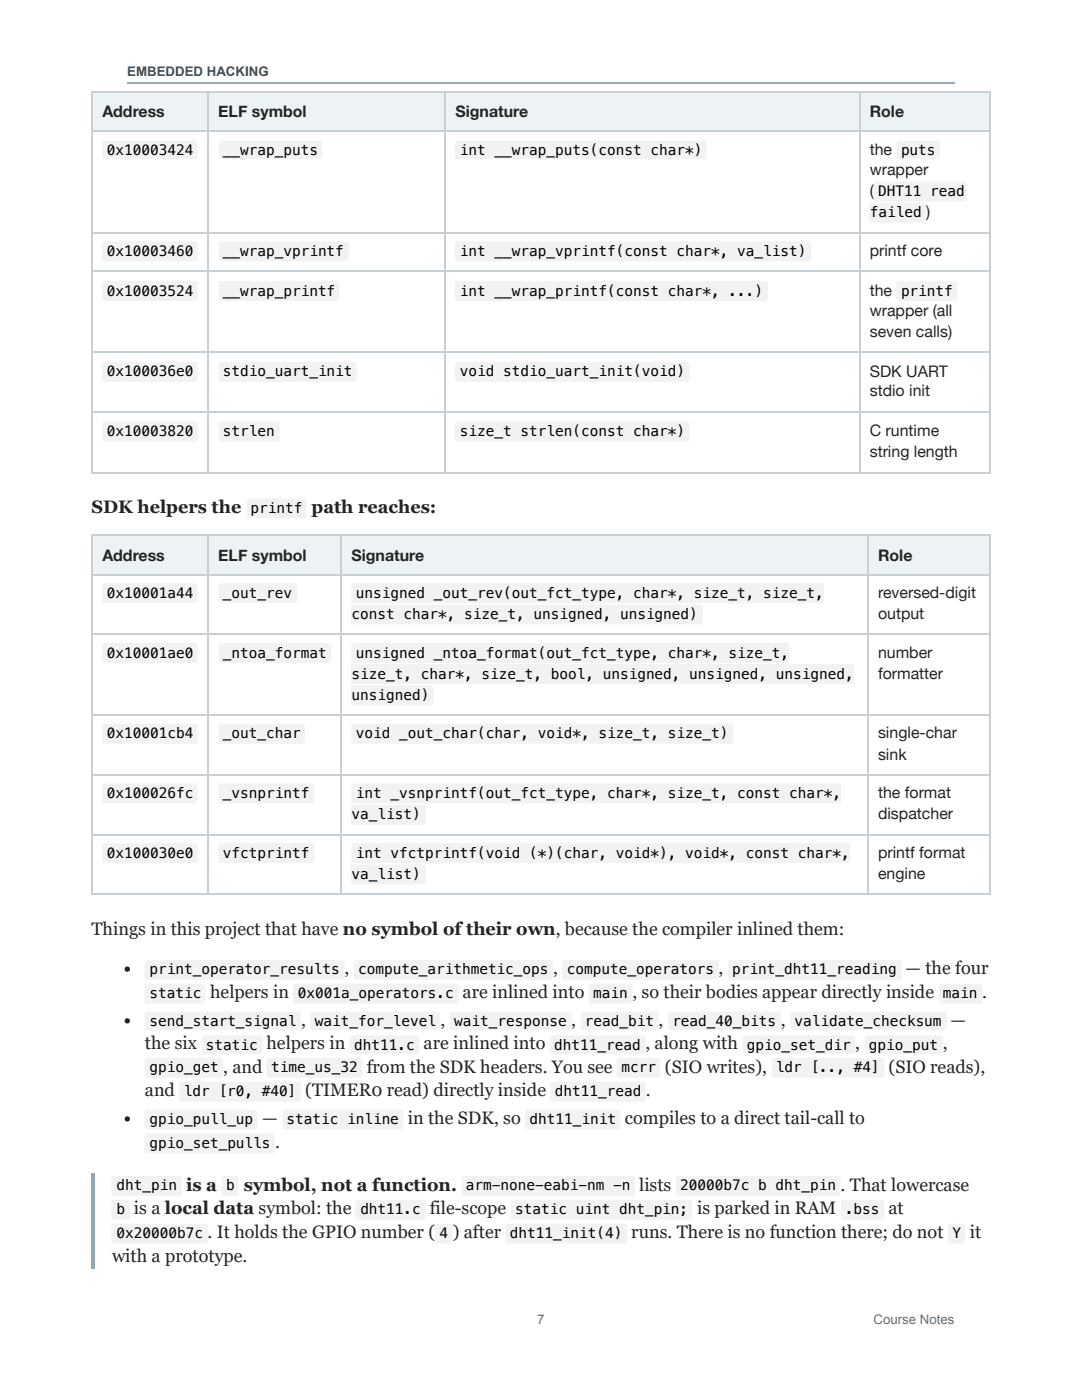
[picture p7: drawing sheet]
<svg xmlns="http://www.w3.org/2000/svg" width="216mm" height="279mm" viewBox="0 0 216 279" stroke-linecap="round" stroke-linejoin="round" font-family="sans-serif">
<defs><g id="words">
<g font-size="3.6" fill="#242424">
<text x="18.3" y="102.4">SDK helpers the</text>
<text x="62.1" y="102.4">path reaches:</text>
<text x="18.3" y="186.5">Things in this project that have no symbol of their own, because the compiler inlined them:</text>
<text x="68.7" y="194.5">,</text>
<text x="110.4" y="194.5">,</text>
<text x="143.4" y="194.5">,</text>
<text x="180.7" y="194.5">— the four</text>
<text x="41.9" y="199.2">helpers in</text>
<text x="92.3" y="199.2">are inlined into</text>
<text x="126.2" y="199.2">,</text>
<text x="128" y="199.2">so their bodies appear directly inside</text>
<text x="196" y="199.2">.</text>
<text x="28.9" y="209.3">the six</text>
<text x="53.2" y="209.3">helpers in</text>
<text x="60.1" y="204.8">,</text>
<text x="84.5" y="209.3">are inlined into</text>
<text x="87.9" y="204.8">,</text>
<text x="114" y="204.8">,</text>
<text x="128.8" y="209.3">,</text>
<text x="130.6" y="209.3">along with</text>
<text x="131.4" y="204.8">,</text>
<text x="155.8" y="204.8">,</text>
<text x="170.7" y="209.3">,</text>
<text x="188.1" y="209.3">,</text>
<text x="189.7" y="204.8">—</text>
<text x="44.5" y="214">,</text>
<text x="46.4" y="214">and</text>
<text x="73.2" y="214">from the SDK headers. You see</text>
<text x="132.7" y="214">(SIO writes),</text>
<text x="177.3" y="214">(SIO reads),</text>
<text x="28.9" y="218.8">and</text>
<text x="60.9" y="218.8">(TIMER0 read) directly inside</text>
<text x="128.9" y="218.8">.</text>
<text x="52.3" y="224.4">—</text>
<text x="81.4" y="224.4">in the SDK, so</text>
<text x="124.7" y="224.4">compiles to a direct tail-call to</text>
<text x="54.9" y="229.1">.</text>
<text x="37.1" y="237.6">is a</text>
<text x="48.7" y="237.6">symbol, not a function.</text>
<text x="127.5" y="237.6">lists</text>
<text x="167.7" y="237.6">.</text>
<text x="169.6" y="237.6">That lowercase</text>
<text x="26.7" y="242.4">is a local data symbol: the</text>
<text x="85.8" y="242.4">file-scope</text>
<text x="139.1" y="242.4">is parked in RAM</text>
<text x="177.3" y="242.4">at</text>
<text x="22.3" y="251.9">with a prototype.</text>
<text x="41.4" y="247.1">.</text>
<text x="43.2" y="247.1">It holds the GPIO number (</text>
<text x="90.3" y="247.1">) after</text>
<text x="126" y="247.1">runs. There is no function there; do not</text>
<text x="193.5" y="247.1">it</text>
</g>
<g font-size="3.2" fill="#242424">
<text x="20.4" y="23.3">Address</text>
<text x="43.6" y="23.3">ELF symbol</text>
<text x="90.9" y="23.3">Signature</text>
<text x="173.5" y="23.3">Role</text>
<text x="173.5" y="31">the</text>
<text x="173.5" y="34.9">wrapper</text>
<text x="173.5" y="39.2">(</text>
<text x="184.8" y="43.4">)</text>
<text x="173.5" y="51.1">printf core</text>
<text x="173.5" y="59">the</text>
<text x="173.5" y="63">wrapper (all</text>
<text x="173.5" y="67.2">seven calls)</text>
<text x="173.5" y="75.1">SDK UART</text>
<text x="173.5" y="79.1">stdio init</text>
<text x="173.5" y="87">C runtime</text>
<text x="173.5" y="91.3">string length</text>
<text x="20.4" y="111.9">Address</text>
<text x="43.6" y="111.9">ELF symbol</text>
<text x="70.1" y="111.9">Signature</text>
<text x="175.2" y="111.9">Role</text>
<text x="175.2" y="119.3">reversed-digit</text>
<text x="175.2" y="123.6">output</text>
<text x="175.2" y="131.2">number</text>
<text x="175.2" y="135.5">formatter</text>
<text x="175.2" y="147.4">single-char</text>
<text x="175.2" y="151.6">sink</text>
<text x="175.2" y="159.3">the format</text>
<text x="175.2" y="163.5">dispatcher</text>
<text x="175.2" y="171.2">printf format</text>
<text x="175.2" y="175.4">engine</text>
</g>
<g font-size="2.9">
<text x="21.3" y="30.9">0x10003424</text>
<text x="44.4" y="30.9">__wrap_puts</text>
<text x="91.8" y="30.9">int __wrap_puts(const char*)</text>
<text x="179.8" y="30.9">puts</text>
<text x="175.3" y="39.1">DHT11 read</text>
<text x="173.5" y="43.4">failed</text>
<text x="21.3" y="51.1">0x10003460</text>
<text x="44.4" y="51.1">__wrap_vprintf</text>
<text x="91.8" y="51.1">int __wrap_vprintf(const char*, va_list)</text>
<text x="21.3" y="59">0x10003524</text>
<text x="44.4" y="59">__wrap_printf</text>
<text x="91.8" y="59">int __wrap_printf(const char*, ...)</text>
<text x="179.8" y="59">printf</text>
<text x="21.3" y="75.1">0x100036e0</text>
<text x="44.4" y="75.1">stdio_uart_init</text>
<text x="91.8" y="75.1">void stdio_uart_init(void)</text>
<text x="21.3" y="87">0x10003820</text>
<text x="44.4" y="87">strlen</text>
<text x="91.8" y="87">size_t strlen(const char*)</text>
<text x="50" y="102.4">printf</text>
<text x="21.3" y="119.3">0x10001a44</text>
<text x="44.4" y="119.3">_out_rev</text>
<text x="71" y="119.3">unsigned _out_rev(out_fct_type, char*, size_t, size_t,</text>
<text x="70.1" y="123.5">const char*, size_t, unsigned, unsigned)</text>
<text x="21.3" y="131.2">0x10001ae0</text>
<text x="44.4" y="131.2">_ntoa_format</text>
<text x="71" y="131.2">unsigned _ntoa_format(out_fct_type, char*, size_t,</text>
<text x="70.1" y="135.5">size_t, char*, size_t, bool, unsigned, unsigned, unsigned,</text>
<text x="70.1" y="139.7">unsigned)</text>
<text x="21.3" y="147.4">0x10001cb4</text>
<text x="44.4" y="147.4">_out_char</text>
<text x="71" y="147.4">void _out_char(char, void*, size_t, size_t)</text>
<text x="21.3" y="159.3">0x100026fc</text>
<text x="44.4" y="159.3">_vsnprintf</text>
<text x="71" y="159.3">int _vsnprintf(out_fct_type, char*, size_t, const char*,</text>
<text x="70.1" y="163.5">va_list)</text>
<text x="21.3" y="171.2">0x100030e0</text>
<text x="44.4" y="171.2">vfctprintf</text>
<text x="71" y="171.2">int vfctprintf(void (*)(char, void*), void*, const char*,</text>
<text x="70.1" y="175.4">va_list)</text>
<text x="29.8" y="194.5">print_operator_results</text>
<text x="71.4" y="194.5">compute_arithmetic_ops</text>
<text x="113.1" y="194.5">compute_operators</text>
<text x="146.1" y="194.5">print_dht11_reading</text>
<text x="29.8" y="199.2">static</text>
<text x="59.4" y="199.2">0x001a_operators.c</text>
<text x="118.4" y="199.2">main</text>
<text x="188.1" y="199.2">main</text>
<text x="29.8" y="204.8">send_start_signal</text>
<text x="41" y="209.5">static</text>
<text x="62.8" y="204.8">wait_for_level</text>
<text x="70.7" y="209.5">dht11.c</text>
<text x="90.6" y="204.8">wait_response</text>
<text x="110.6" y="209.5">dht11_read</text>
<text x="116.7" y="204.8">read_bit</text>
<text x="134.2" y="204.8">read_40_bits</text>
<text x="149" y="209.5">gpio_set_dir</text>
<text x="158.5" y="204.8">validate_checksum</text>
<text x="173.4" y="209.5">gpio_put</text>
<text x="29.8" y="214">gpio_get</text>
<text x="54.1" y="214">time_us_32</text>
<text x="124" y="214">mcrr</text>
<text x="154.8" y="214">ldr [.., #4]</text>
<text x="36.7" y="218.8">ldr [r0, #40]</text>
<text x="110.7" y="218.8">dht11_read</text>
<text x="29.8" y="224.4">gpio_pull_up</text>
<text x="57.1" y="224.4">static inline</text>
<text x="105.7" y="224.4">dht11_init</text>
<text x="29.8" y="229.1">gpio_set_pulls</text>
<text x="23.2" y="237.6">dht_pin</text>
<text x="45.1" y="237.6">b</text>
<text x="92.9" y="237.6">arm-none-eabi-nm -n</text>
<text x="135.7" y="237.6">20000b7c b dht_pin</text>
<text x="23.2" y="242.3">b</text>
<text x="71.9" y="242.3">dht11.c</text>
<text x="102.8" y="242.3">static uint dht_pin;</text>
<text x="168.6" y="242.3">.bss</text>
<text x="23.2" y="247.1">0x20000b7c</text>
<text x="87.7" y="247.1">4</text>
<text x="101.7" y="247.1">dht11_init(4)</text>
<text x="190" y="247.1">Y</text>
</g>
<text font-size="2.6" fill="#1f506f" x="25.4" y="15.1">EMBEDDED HACKING</text>
<g font-size="2.6" fill="#5b6b7f">
<text x="107.2" y="264.3">7</text>
<text x="174.3" y="264.3">Course Notes</text>
</g>
</g></defs>
<g fill="#edf2f5">
<path d="M18.5 18.5h23v7.7h-23z"/>
<path d="M41.5 18.5h47.4v7.7h-47.4z"/>
<path d="M88.9 18.5h82.5v7.7h-82.5z"/>
<path d="M171.4 18.5h26.2v7.7h-26.2z"/>
</g>
<path d="M18.3 18.4h179.3M18.4 18.3v76.2M41.4 18.3v76.2M88.8 18.3v76.2M171.6 18.3v76.2M197.5 18.3v76.2M18.3 26.1h179.3M18.3 46.4h179.3M18.3 54.1h179.3M18.3 70.2h179.3M18.3 82.2h179.3M18.3 94.3h179.3" fill="none" stroke="#c9d0d5" stroke-width=".26"/>
<g fill="#edf2f5">
<path d="M18.5 106.9h23v7.7h-23z"/>
<path d="M41.5 106.9h26.5v7.7h-26.5z"/>
<path d="M68 106.9h105v7.7h-105z"/>
<path d="M173 106.9h24.6v7.7h-24.6z"/>
</g>
<path d="M18.3 106.8h179.3M18.3 114.7h179.3M18.4 106.6v72M41.4 106.6v72M68.1 106.6v72M173.2 106.6v72M197.5 106.6v72M18.3 126.6h179.3M18.3 142.7h179.3M18.3 154.6h179.3M18.3 166.6h179.3M18.3 178.5h179.3" fill="none" stroke="#c9d0d5" stroke-width=".26"/>
<path d="M18.3 234.2h.7v19h-.7z" fill="#77a6c1"/>
<g fill="#f2f2f2">
<path d="M20.5 28.2l.4-.2h18a.53 .53 0 0 1 .5 .6v2.6a.53 .53 0 0 1-.5 .5h-18a.53 .53 0 0 1-.5-.5v-2.6z"/>
<path d="M43.8 28.2l.4-.2h19.6a.53 .53 0 0 1 .5 .6v2.6a.53 .53 0 0 1-.5 .5h-19.6a.53 .53 0 0 1-.5-.5v-2.6z"/>
<path d="M90.9 28.2l.4-.2h49.2a.53 .53 0 0 1 .5 .6v2.6a.53 .53 0 0 1-.5 .5h-49.2a.53 .53 0 0 1-.5-.5v-2.6z"/>
<path d="M179 28.2l.4-.2h7.7a.53 .53 0 0 1 .5 .6v2.6a.53 .53 0 0 1-.5 .5h-7.7a.53 .53 0 0 1-.5-.5v-2.6z"/>
<path d="M174.5 36.4l.4-.2h17.8v4h-17.8a.53 .53 0 0 1-.5-.5v-2.9z"/>
<path d="M173.5 40.5h10.6a.53 .53 0 0 1 .6 .5v2.9a.53 .53 0 0 1-.6 .5h-10.6z"/>
<path d="M20.5 48.3l.4-.1h18a.53 .53 0 0 1 .5 .5v2.9a.53 .53 0 0 1-.5 .5h-18a.53 .53 0 0 1-.5-.5v-2.9z"/>
<path d="M43.8 48.3l.4-.1h24.9a.53 .53 0 0 1 .5 .5v2.9a.53 .53 0 0 1-.5 .5h-24.9a.53 .53 0 0 1-.5-.5v-2.9z"/>
<path d="M90.9 48.3l.4-.1h70.1a.53 .53 0 0 1 .5 .5v2.9a.53 .53 0 0 1-.5 .5h-70.1a.53 .53 0 0 1-.5-.5v-2.9z"/>
<path d="M20.5 56.2l.4-.1h18a.53 .53 0 0 1 .5 .5v2.9a.53 .53 0 0 1-.5 .6h-18a.53 .53 0 0 1-.5-.6v-2.9z"/>
<path d="M43.8 56.2l.4-.1h23a.53 .53 0 0 1 .5 .5v2.9a.53 .53 0 0 1-.5 .6h-23a.53 .53 0 0 1-.5-.6v-2.9z"/>
<path d="M90.9 56.2l.4-.1h61.4a.53 .53 0 0 1 .5 .5v2.9a.53 .53 0 0 1-.5 .6h-61.4a.53 .53 0 0 1-.5-.6v-2.9z"/>
<path d="M179 56.2l.4-.1h11.1a.53 .53 0 0 1 .5 .5v2.9a.53 .53 0 0 1-.5 .6h-11.1a.53 .53 0 0 1-.5-.6v-2.9z"/>
<path d="M20.5 72.4l.4-.2h18a.53 .53 0 0 1 .5 .6v2.9a.53 .53 0 0 1-.5 .5h-18a.53 .53 0 0 1-.5-.5v-2.9z"/>
<path d="M43.8 72.4l.4-.2h26.4a.53 .53 0 0 1 .6 .6v2.9a.53 .53 0 0 1-.6 .5h-26.4a.53 .53 0 0 1-.5-.5v-2.9z"/>
<path d="M90.9 72.4l.4-.2h45.8a.53 .53 0 0 1 .5 .6v2.9a.53 .53 0 0 1-.5 .5h-45.8a.53 .53 0 0 1-.5-.5v-2.9z"/>
<path d="M20.5 84.3l.4-.2h18a.53 .53 0 0 1 .5 .6v2.9a.53 .53 0 0 1-.5 .5h-18a.53 .53 0 0 1-.5-.5v-2.9z"/>
<path d="M43.8 84.3l.4-.2h11.1a.53 .53 0 0 1 .5 .6v2.9a.53 .53 0 0 1-.5 .5h-11.1a.53 .53 0 0 1-.5-.5v-2.9z"/>
<path d="M90.9 84.3l.4-.2h45.8a.53 .53 0 0 1 .5 .6v2.9a.53 .53 0 0 1-.5 .5h-45.8a.53 .53 0 0 1-.5-.5v-2.9z"/>
<path d="M49.4 99.6l.3-.1h10.9a.53 .53 0 0 1 .5 .5v2.9a.53 .53 0 0 1-.5 .6h-10.9a.53 .53 0 0 1-.5-.6v-2.9z"/>
<path d="M20.5 116.6l.4-.2h18a.53 .53 0 0 1 .5 .5v3a.53 .53 0 0 1-.5 .5h-18a.53 .53 0 0 1-.5-.5v-3z"/>
<path d="M43.8 116.6l.4-.2h14.5a.53 .53 0 0 1 .6 .5v3a.53 .53 0 0 1-.6 .5h-14.5a.53 .53 0 0 1-.5-.5v-3z"/>
<path d="M70.3 116.6l.3-.2h93.8v4h-93.8a.53 .53 0 0 1-.5-.5v-3z"/>
<path d="M70.1 120.6h69.6a.53 .53 0 0 1 .5 .6v2.9a.53 .53 0 0 1-.5 .5h-69.6z"/>
<path d="M20.5 128.5l.4-.2h18a.53 .53 0 0 1 .5 .6v2.9a.53 .53 0 0 1-.5 .5h-18a.53 .53 0 0 1-.5-.5v-2.9z"/>
<path d="M43.8 128.5l.4-.2h21.4a.53 .53 0 0 1 .5 .6v2.9a.53 .53 0 0 1-.5 .5h-21.4a.53 .53 0 0 1-.5-.5v-2.9z"/>
<path d="M70.3 128.5l.3-.2h86.9v4h-86.9a.53 .53 0 0 1-.5-.5v-2.9z"/>
<path d="M70.1 132.6h100.3v3.9h-100.3z"/>
<path d="M70.1 136.8h15.9a.53 .53 0 0 1 .5 .5v2.9a.53 .53 0 0 1-.5 .6h-15.9z"/>
<path d="M20.5 144.6l.4-.1h18a.53 .53 0 0 1 .5 .5v2.9a.53 .53 0 0 1-.5 .5h-18a.53 .53 0 0 1-.5-.5v-2.9z"/>
<path d="M43.8 144.6l.4-.1h16.1a.53 .53 0 0 1 .6 .5v2.9a.53 .53 0 0 1-.6 .5h-16.1a.53 .53 0 0 1-.5-.5v-2.9z"/>
<path d="M70.3 144.6l.3-.1h75.2a.53 .53 0 0 1 .5 .5v2.9a.53 .53 0 0 1-.5 .5h-75.2a.53 .53 0 0 1-.5-.5v-2.9z"/>
<path d="M20.5 156.5l.4-.1h18a.53 .53 0 0 1 .5 .5v2.9a.53 .53 0 0 1-.5 .5h-18a.53 .53 0 0 1-.5-.5v-2.9z"/>
<path d="M43.8 156.5l.4-.1h18a.53 .53 0 0 1 .5 .5v2.9a.53 .53 0 0 1-.5 .5h-18a.53 .53 0 0 1-.5-.5v-2.9z"/>
<path d="M70.3 156.5l.3-.1h97.2v3.9h-97.2a.53 .53 0 0 1-.5-.5v-2.9z"/>
<path d="M70.1 160.6h14.3a.53 .53 0 0 1 .5 .5v2.9a.53 .53 0 0 1-.5 .6h-14.3z"/>
<path d="M20.5 168.4l.4-.1h18a.53 .53 0 0 1 .5 .5v2.9a.53 .53 0 0 1-.5 .5h-18a.53 .53 0 0 1-.5-.5v-2.9z"/>
<path d="M43.8 168.4l.4-.1h18a.53 .53 0 0 1 .5 .5v2.9a.53 .53 0 0 1-.5 .5h-18a.53 .53 0 0 1-.5-.5v-2.9z"/>
<path d="M70.3 168.4l.3-.1h99v3.9h-99a.53 .53 0 0 1-.5-.5v-2.9z"/>
<path d="M70.1 172.5h14.3a.53 .53 0 0 1 .5 .5v2.9a.53 .53 0 0 1-.5 .6h-14.3z"/>
</g>
<circle cx="25.4" cy="193.4" r=".53" fill="#242424"/>
<g fill="#f2f2f2">
<path d="M29 191.7l.4-.1h38.9a.53 .53 0 0 1 .5 .5v2.9a.53 .53 0 0 1-.5 .5h-38.9a.53 .53 0 0 1-.6-.5v-2.9z"/>
<path d="M70.8 191.7l.4-.1h38.6a.53 .53 0 0 1 .5 .5v2.9a.53 .53 0 0 1-.5 .5h-38.6a.53 .53 0 0 1-.6-.5v-2.9z"/>
<path d="M112.3 191.7l.4-.1h30.2a.53 .53 0 0 1 .5 .5v2.9a.53 .53 0 0 1-.5 .5h-30.2a.53 .53 0 0 1-.5-.5v-2.9z"/>
<path d="M145.4 191.7l.4-.1h33.6a.53 .53 0 0 1 .5 .5v2.9a.53 .53 0 0 1-.5 .5h-33.6a.53 .53 0 0 1-.5-.5v-2.9z"/>
<path d="M29 196.5l.4-.2h11.1a.53 .53 0 0 1 .5 .5v3a.53 .53 0 0 1-.5 .5h-11.1a.53 .53 0 0 1-.6-.5v-3z"/>
<path d="M58.6 196.5l.4-.2h32a.53 .53 0 0 1 .5 .5v3a.53 .53 0 0 1-.5 .5h-32a.53 .53 0 0 1-.5-.5v-3z"/>
<path d="M117.6 196.5l.4-.2h7.7a.53 .53 0 0 1 .5 .5v3a.53 .53 0 0 1-.5 .5h-7.7a.53 .53 0 0 1-.5-.5v-3z"/>
<path d="M187.5 196.5l.4-.2h7.6a.53 .53 0 0 1 .6 .5v3a.53 .53 0 0 1-.6 .5h-7.6a.53 .53 0 0 1-.6-.5v-3z"/>
</g>
<circle cx="25.4" cy="203.7" r=".53" fill="#242424"/>
<g fill="#f2f2f2">
<path d="M29 202l.4-.1h30.1a.53 .53 0 0 1 .6 .5v2.7a.53 .53 0 0 1-.6 .5h-30.1a.53 .53 0 0 1-.6-.5v-2.7z"/>
<path d="M62.1 202l.3-.1h24.9a.53 .53 0 0 1 .5 .5v2.7a.53 .53 0 0 1-.5 .5h-24.9a.53 .53 0 0 1-.5-.5v-2.7z"/>
<path d="M89.8 202l.4-.1h23.3a.53 .53 0 0 1 .5 .5v2.7a.53 .53 0 0 1-.5 .5h-23.3a.53 .53 0 0 1-.5-.5v-2.7z"/>
<path d="M116 202l.4-.1h14.6a.53 .53 0 0 1 .5 .5v2.7a.53 .53 0 0 1-.5 .5h-14.6a.53 .53 0 0 1-.5-.5v-2.7z"/>
<path d="M133.5 202l.4-.1h21.4a.53 .53 0 0 1 .5 .5v2.7a.53 .53 0 0 1-.5 .5h-21.4a.53 .53 0 0 1-.6-.5v-2.7z"/>
<path d="M157.8 202l.4-.1h30.2a.53 .53 0 0 1 .5 .5v2.7a.53 .53 0 0 1-.5 .5h-30.2a.53 .53 0 0 1-.5-.5v-2.7z"/>
<path d="M40.4 206.8l.3-.2h11.2a.53 .53 0 0 1 .5 .6v2.6a.53 .53 0 0 1-.5 .5h-11.2a.53 .53 0 0 1-.5-.5v-2.6z"/>
<path d="M70 206.8l.4-.2h12.7a.53 .53 0 0 1 .5 .6v2.6a.53 .53 0 0 1-.5 .5h-12.7a.53 .53 0 0 1-.6-.5v-2.6z"/>
<path d="M110 206.8l.3-.2h18a.53 .53 0 0 1 .6 .6v2.6a.53 .53 0 0 1-.6 .5h-18a.53 .53 0 0 1-.5-.5v-2.6z"/>
<path d="M148.3 206.8l.4-.2h21.4a.53 .53 0 0 1 .6 .6v2.6a.53 .53 0 0 1-.6 .5h-21.4a.53 .53 0 0 1-.5-.5v-2.6z"/>
<path d="M172.7 206.8l.3-.2h14.6a.53 .53 0 0 1 .5 .6v2.6a.53 .53 0 0 1-.5 .5h-14.6a.53 .53 0 0 1-.5-.5v-2.6z"/>
<path d="M29 211.3l.4-.2h14.5a.53 .53 0 0 1 .5 .6v2.9a.53 .53 0 0 1-.5 .5h-14.5a.53 .53 0 0 1-.6-.5v-2.9z"/>
<path d="M53.3 211.3l.4-.2h18a.53 .53 0 0 1 .5 .6v2.9a.53 .53 0 0 1-.5 .5h-18a.53 .53 0 0 1-.5-.5v-2.9z"/>
<path d="M123.2 211.3l.4-.2h7.6a.53 .53 0 0 1 .6 .6v2.9a.53 .53 0 0 1-.6 .5h-7.6a.53 .53 0 0 1-.6-.5v-2.9z"/>
<path d="M154.1 211.3l.4-.2h21.4a.53 .53 0 0 1 .6 .6v2.9a.53 .53 0 0 1-.6 .5h-21.4a.53 .53 0 0 1-.5-.5v-2.9z"/>
<path d="M35.9 216.1l.3-.2h23.3a.53 .53 0 0 1 .6 .5v2.9a.53 .53 0 0 1-.6 .6h-23.3a.53 .53 0 0 1-.5-.6v-2.9z"/>
<path d="M110 216.1l.3-.2h18a.53 .53 0 0 1 .6 .5v2.9a.53 .53 0 0 1-.6 .6h-18a.53 .53 0 0 1-.5-.6v-2.9z"/>
</g>
<circle cx="25.4" cy="223.3" r=".53" fill="#242424"/>
<g fill="#f2f2f2">
<path d="M29 221.6l.4-.1h21.4a.53 .53 0 0 1 .5 .5v2.9a.53 .53 0 0 1-.5 .5h-21.4a.53 .53 0 0 1-.6-.5v-2.9z"/>
<path d="M56.5 221.6l.4-.1h23a.53 .53 0 0 1 .5 .5v2.9a.53 .53 0 0 1-.5 .5h-23a.53 .53 0 0 1-.5-.5v-2.9z"/>
<path d="M104.9 221.6l.4-.1h18a.53 .53 0 0 1 .5 .5v2.9a.53 .53 0 0 1-.5 .5h-18a.53 .53 0 0 1-.5-.5v-2.9z"/>
<path d="M29 226.4l.4-.2h24.8a.53 .53 0 0 1 .6 .5v3a.53 .53 0 0 1-.6 .5h-24.8a.53 .53 0 0 1-.6-.5v-3z"/>
<path d="M22.4 234.8l.4-.1h12.9a.53 .53 0 0 1 .5 .5v2.9a.53 .53 0 0 1-.5 .6h-12.9a.53 .53 0 0 1-.6-.6v-2.9z"/>
<path d="M44.3 234.8l.4-.1h2.4a.53 .53 0 0 1 .5 .5v2.9a.53 .53 0 0 1-.5 .6h-2.4a.53 .53 0 0 1-.5-.6v-2.9z"/>
<path d="M92.2 234.8l.4-.1h33.6a.53 .53 0 0 1 .5 .5v2.9a.53 .53 0 0 1-.5 .6h-33.6a.53 .53 0 0 1-.5-.6v-2.9z"/>
<path d="M135.1 234.8l.4-.1h31.7a.53 .53 0 0 1 .5 .5v2.9a.53 .53 0 0 1-.5 .6h-31.7a.53 .53 0 0 1-.6-.6v-2.9z"/>
<path d="M22.4 239.6l.4-.2h2.6a.53 .53 0 0 1 .5 .6v2.9a.53 .53 0 0 1-.5 .5h-2.6a.53 .53 0 0 1-.6-.5v-2.9z"/>
<path d="M71.1 239.6l.3-.2h13a.53 .53 0 0 1 .5 .6v2.9a.53 .53 0 0 1-.5 .5h-13a.53 .53 0 0 1-.5-.5v-2.9z"/>
<path d="M102 239.6l.4-.2h35.2a.53 .53 0 0 1 .5 .6v2.9a.53 .53 0 0 1-.5 .5h-35.2a.53 .53 0 0 1-.5-.5v-2.9z"/>
<path d="M167.9 239.6l.4-.2h7.6a.53 .53 0 0 1 .6 .6v2.9a.53 .53 0 0 1-.6 .5h-7.6a.53 .53 0 0 1-.6-.5v-2.9z"/>
<path d="M22.4 244.4l.4-.2h18.2a.53 .53 0 0 1 .5 .5v2.9a.53 .53 0 0 1-.5 .6h-18.2a.53 .53 0 0 1-.6-.6v-2.9z"/>
<path d="M86.9 244.4l.4-.2h2.4a.53 .53 0 0 1 .5 .5v2.9a.53 .53 0 0 1-.5 .6h-2.4a.53 .53 0 0 1-.5-.6v-2.9z"/>
<path d="M101 244.4l.3-.2h23.3a.53 .53 0 0 1 .5 .5v2.9a.53 .53 0 0 1-.5 .6h-23.3a.53 .53 0 0 1-.5-.6v-2.9z"/>
<path d="M189.3 244.4l.4-.2h2.4a.53 .53 0 0 1 .5 .5v2.9a.53 .53 0 0 1-.5 .6h-2.4a.53 .53 0 0 1-.5-.6v-2.9z"/>
</g>
<path d="M25.4 16.5h165.1" fill="none" stroke="#9aa7b5" stroke-width=".26"/>
<use href="#words"/>
</svg>
